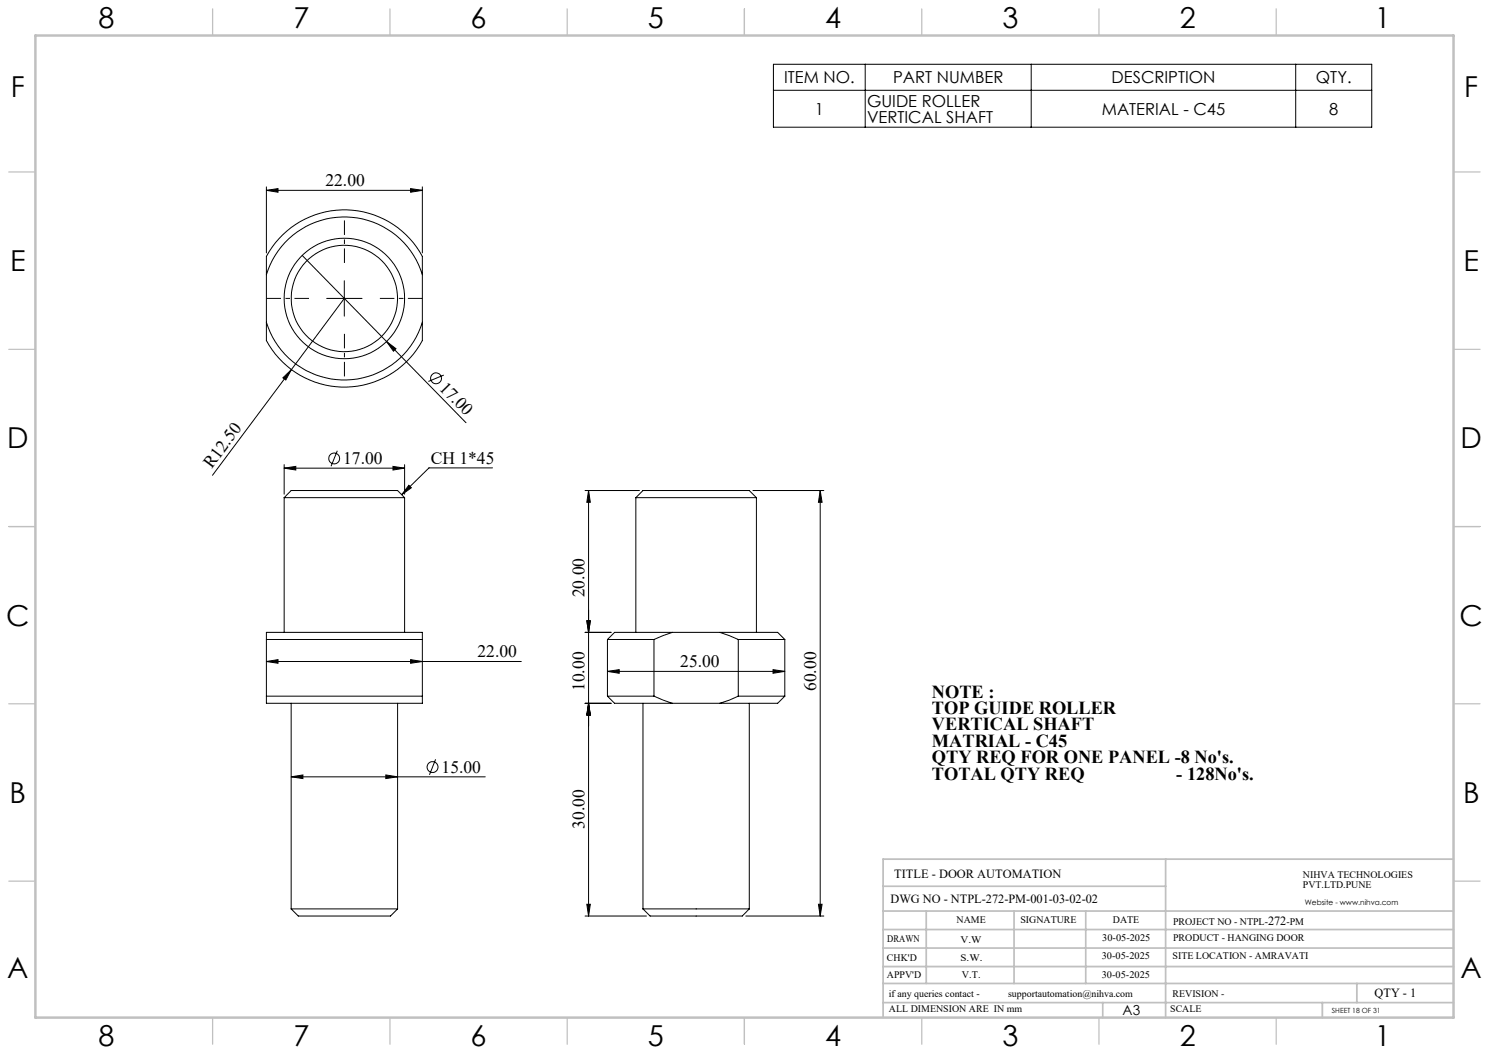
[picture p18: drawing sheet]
<svg xmlns="http://www.w3.org/2000/svg" width="420mm" height="297mm" viewBox="0 0 420 297" stroke-linecap="round" stroke-linejoin="round" font-family="sans-serif">
<defs><g id="words">
<g font-size="8.1">
<text x="27.8" y="8">8</text>
<text x="82.8" y="8">7</text>
<text x="132.8" y="8">6</text>
<text x="182.8" y="8">5</text>
<text x="232.8" y="8">4</text>
<text x="282.8" y="8">3</text>
<text x="332.8" y="8">2</text>
<text x="387.8" y="8">1</text>
<text x="3" y="27.2">F</text>
<text x="413" y="27.2">F</text>
<text x="2.8" y="76.5">E</text>
<text x="412.8" y="76.5">E</text>
<text x="2" y="126.5">D</text>
<text x="412" y="126.5">D</text>
<text x="1.7" y="176.5">C</text>
<text x="411.7" y="176.5">C</text>
<text x="2.7" y="226.5">B</text>
<text x="412.7" y="226.5">B</text>
<text x="2" y="275.7">A</text>
<text x="412" y="275.7">A</text>
<text x="27.8" y="295">8</text>
<text x="82.8" y="295">7</text>
<text x="132.8" y="295">6</text>
<text x="182.8" y="295">5</text>
<text x="232.8" y="295">4</text>
<text x="282.8" y="295">3</text>
<text x="332.8" y="295">2</text>
<text x="387.8" y="295">1</text>
</g>
<g font-size="5.2">
<text x="262.9" y="196.8">NOTE :</text>
<text x="262.9" y="201.4">TOP GUIDE ROLLER</text>
<text x="262.9" y="206">VERTICAL SHAFT</text>
<text x="262.9" y="210.7">MATRIAL - C45</text>
<text x="262.9" y="215.3">QTY REQ FOR ONE PANEL -8 No's.</text>
<text x="262.9" y="219.9">TOTAL QTY REQ</text>
<text x="331.8" y="219.9">- 128No's.</text>
</g>
<g font-size="4.9">
<text x="91.8" y="52.5">22.00</text>
<text x="123.7" y="109.6" transform="rotate(46 123.7 109.6)">17.00</text>
<text x="96.8" y="130.9">17.00</text>
<text x="121.5" y="130.7">CH 1*45</text>
<text x="59.8" y="132.4" transform="rotate(-53 59.8 132.4)">R12.50</text>
<text x="164.9" y="168.5" transform="rotate(-90 164.9 168.5)">20.00</text>
<text x="134.7" y="185.4">22.00</text>
<text x="191.9" y="188.2">25.00</text>
<text x="164.9" y="194.9" transform="rotate(-90 164.9 194.9)">10.00</text>
<text x="230.2" y="194.9" transform="rotate(-90 230.2 194.9)">60.00</text>
<text x="124.6" y="217.9">15.00</text>
<text x="164.9" y="233.7" transform="rotate(-90 164.9 233.7)">30.00</text>
</g>
<g font-size="4.7">
<text x="221.2" y="23.5">ITEM NO.</text>
<text x="251.9" y="23.5">PART NUMBER</text>
<text x="313.6" y="23.5">DESCRIPTION</text>
<text x="371.2" y="23.5">QTY.</text>
<text x="229.8" y="32.3">1</text>
<text x="244.6" y="30.1">GUIDE ROLLER</text>
<text x="244.6" y="34.6">VERTICAL SHAFT</text>
<text x="310.8" y="32.3">MATERIAL - C45</text>
<text x="374.9" y="32.3">8</text>
</g>
<text font-size="3.9" x="316.7" y="286.4">A3</text>
<g font-size="3.5">
<text x="252.2" y="247.6">TITLE - DOOR AUTOMATION</text>
<text x="251.2" y="254.7">DWG NO - NTPL-272-PM-001-03-02-02</text>
<text x="357.7" y="260.9">272</text>
<text x="387.7" y="281.1">QTY - 1</text>
</g>
<g font-size="2.8">
<text x="367.5" y="247.6">NIHVA TECHNOLOGIES</text>
<text x="367.5" y="250.5">PVT.LTD.PUNE</text>
<text x="269.8" y="260.3">NAME</text>
<text x="287.8" y="260.3">SIGNATURE</text>
<text x="313.9" y="260.4">DATE</text>
<text x="330.9" y="261">PROJECT NO - NTPL-</text>
<text x="362.9" y="261">-PM</text>
<text x="250.3" y="265.6">DRAWN</text>
<text x="270.9" y="266.1">V.W</text>
<text x="310.9" y="265.5">30-05-2025</text>
<text x="330.9" y="265.5">PRODUCT - HANGING DOOR</text>
<text x="250.2" y="271.1">CHK'D</text>
<text x="250.2" y="275.8">APPV'D</text>
<text x="270.9" y="271.1">S.W.</text>
<text x="271.3" y="275.8">V.T.</text>
<text x="310.8" y="270.6">30-05-2025</text>
<text x="310.8" y="275.8">30-05-2025</text>
<text x="330.7" y="270.6">SITE LOCATION - AMRAVATI</text>
<text x="250.7" y="281.1">if any queries contact -</text>
<text x="284.3" y="281.1">supportautomation@nihva.com</text>
<text x="330.7" y="281.1">REVISION -</text>
<text x="250.7" y="285.6">ALL DIMENSION ARE IN mm</text>
<text x="330.1" y="285.6">SCALE</text>
</g>
<text font-size="2.1" x="368.1" y="255.1">Website - www.nihva.com</text>
<text font-size="2" x="375.7" y="285.6">SHEET 18 OF 31</text>
</g></defs>
<g fill="none" stroke="#000" stroke-width=".28">
<path d="M218.2 18.1h168.7v17.8h-168.7zM244.1 18.1v17.8M290.9 18.1v17.8M365.5 18.1v17.8M218.2 25.5h168.7M75.1 53.7l3.3-.5v1zM75.1 52.7v18.6M75.1 53.7h44M115.8 53.2l3.3 .5-3.3 .5zM119.1 52.7v18.6M75.1 77.5v-5.2a25 25 0 0 1 44 0v5.2M75.1 77.5a23 23 0 0 1 22-16.3 23 23 0 0 1 22 16.3"/>
<path d="M75.1 77.5v13.4M85.2 72l46.2 47.2M97.1 79.2v10M119.1 77.5v13.4M75.1 90.9v5.2a25 25 0 0 0 44 0v-5.2M75.1 90.9a23 23 0 0 0 22 16.3 23 23 0 0 0 22-16.3M92.1 84.2h10M97.1 84.2l-37.2 49.9M109 96.3l2.7 2.1-.7 .7zM79.8 106.6l2.4-2.4-1.6 3zM125.2 105.8l-4.4 1.8M80.2 132l3.2-.5v1.1z"/>
<path d="M80.2 131.1v8.3M80.2 132h33.9M95.1 127.1l-1.7 4.4M110.8 131.5l3.3 .5-3.3 .6zM114.1 131.1v8.3M115.3 136.9l.7 .7-2.7 1.9zM138.9 132h-17.9l-7.7 7.5M165 138.4h15.4M166 138.4l.5 3.3h-1zM166 138.4v120M212.4 138.4h20M231.4 138.4l.5 3.3h-1z"/>
<path d="M231.4 138.4v120M80.2 140.4h33.9M80.2 140.4l1.9-2h30l2 2M80.2 140.4v38M114.1 140.4v38M179.4 140.4h34M179.4 140.4l2-2h29.9l2.1 2M179.4 140.4v38M213.4 140.4v38M165 178.4h7.4M165.5 175.1h1l-.5 3.3zM189.7 178.4l-5.2 2"/>
<path d="M189.7 178.4h-16.3l-2.1 2M189.7 178.4h13.4M203.1 178.4l5.1 2M203.1 178.4h16.3l2 2M75.1 196.4v2h44v-2M75.1 196.4h44M75.1 180.4h44M75.1 180.4v-2h44v2M75.1 180.4v16M75.1 186.6l3.3-.5v1zM75.1 186.6h71.9M82.1 198.4v58"/>
<path d="M112.1 198.4v58M115.8 186.1l3.3 .5-3.3 .5zM119.1 180.4v16M165 198.4h7.4M166 198.4l.5 3.3h-1zM171.3 180.4h13.2M171.3 196.4h13.2M171.3 196.4l2.1 2h16.3M171.3 189.4l3.4-.5v1zM171.3 180.4v16M171.3 189.4h50.1M181.4 198.4v58"/>
<path d="M184.5 196.4l5.2 2M184.5 180.4v16M189.7 198.4h13.4M208.2 180.4h13.2M208.2 196.4h13.2M208.2 196.4l-5.1 2M208.2 180.4v16M211.3 198.4v58M218.1 188.9l3.3 .5-3.3 .5zM221.4 196.4l-2 2h-16.3M221.4 180.4v16M82.1 219.1l3.3-.5v1z"/>
<path d="M82.1 219.1h54.8M108.8 218.6l3.3 .5-3.3 .5zM122.9 214.2l-1.8 4.3M82.1 256.4h30M82.1 256.4l2 2h26l2-2M165 258.4h17.4M165.5 255.1h1l-.5 3.3zM181.4 256.4h29.9M181.4 256.4l2 2h26l1.9-2M210.4 258.4h22M230.9 255.1h1l-.5 3.3z"/>
<circle cx="97.1" cy="84.2" r="17"/>
<circle cx="97.1" cy="84.2" r="15"/>
<circle cx="123" cy="106.7" r="1.54"/>
<circle cx="94.3" cy="129.3" r="1.54"/>
<circle cx="122" cy="216.4" r="1.54"/>
</g>
<path d="M97.2 74.2v-12M87.2 84.2h-12M97.2 94.2v12M107.2 84.2h12" fill="none" stroke="#000" stroke-width=".28" stroke-dasharray="15.2 1.3 1.3 1.3" stroke-dashoffset="11.1" stroke-linecap="butt"/>
<g fill="none" stroke="#c0c0c0" stroke-width=".35">
<path d="M60 2.5v7.5M110 2.5v7.5M160 2.5v7.5M210 2.5v7.5M260 2.5v7.5M310 2.5v7.5M360 2.5v7.5M2.5 48.5h7.5M410 48.5h7.5M2.5 98.5h7.5M410 98.5h7.5M2.5 148.5h7.5"/>
<path d="M410 148.5h7.5M2.5 198.5h7.5M410 198.5h7.5M2.5 248.5h7.5M410 248.5h7.5M60 287v7.5M110 287v7.5M160 287v7.5M210 287v7.5M260 287v7.5M310 287v7.5M360 287v7.5"/>
</g>
<g fill="none" stroke="#c0c0c0" stroke-width=".5">
<path d="M249.1 257h160.9M249.1 250h79.7M261.3 257v20.4M286 257v20.4M306.2 257v20.4M328.8 242.3v44.7M410 242.3h-160.9v44.7M249.1 272.6h160.9M249.1 267.4h160.9M249.1 262.2h160.9M249.1 277.4h160.9M382.7 277.4v5.4"/>
<path d="M249.1 282.8h160.9M311 282.8v4.2M373 282.8v4.2"/>
</g>
<path d="M10 10h400v277h-400z" fill="none" stroke="#c0c0c0" stroke-width=".7"/>
<g fill="#000">
<path d="M109 96.3l2.7 2.1-.7 .7zM79.8 106.6l2.4-2.4-1.6 3zM115.3 136.9l.7 .7-2.7 1.9z"/>
<path d="M115.8 53.2l3.3 .5-3.3 .5zM75.1 53.7l3.3-.5v1z"/>
<path d="M80.2 132l3.2-.5v1.1zM110.8 131.5l3.3 .5-3.3 .6z"/>
<path d="M231.4 138.4l.5 3.3h-1zM230.9 255.1h1l-.5 3.3zM165.5 175.1h1l-.5 3.3zM166 198.4l.5 3.3h-1zM166 198.4l.5 3.3h-1zM165.5 255.1h1l-.5 3.3z"/>
<path d="M165.5 175.1h1l-.5 3.3zM166 138.4l.5 3.3h-1z"/>
<path d="M75.1 186.6l3.3-.5v1zM115.8 186.1l3.3 .5-3.3 .5z"/>
<path d="M171.3 189.4l3.4-.5v1zM218.1 188.9l3.3 .5-3.3 .5z"/>
<path d="M82.1 219.1l3.3-.5v1zM108.8 218.6l3.3 .5-3.3 .5z"/>
</g>
<use href="#words"/>
</svg>
